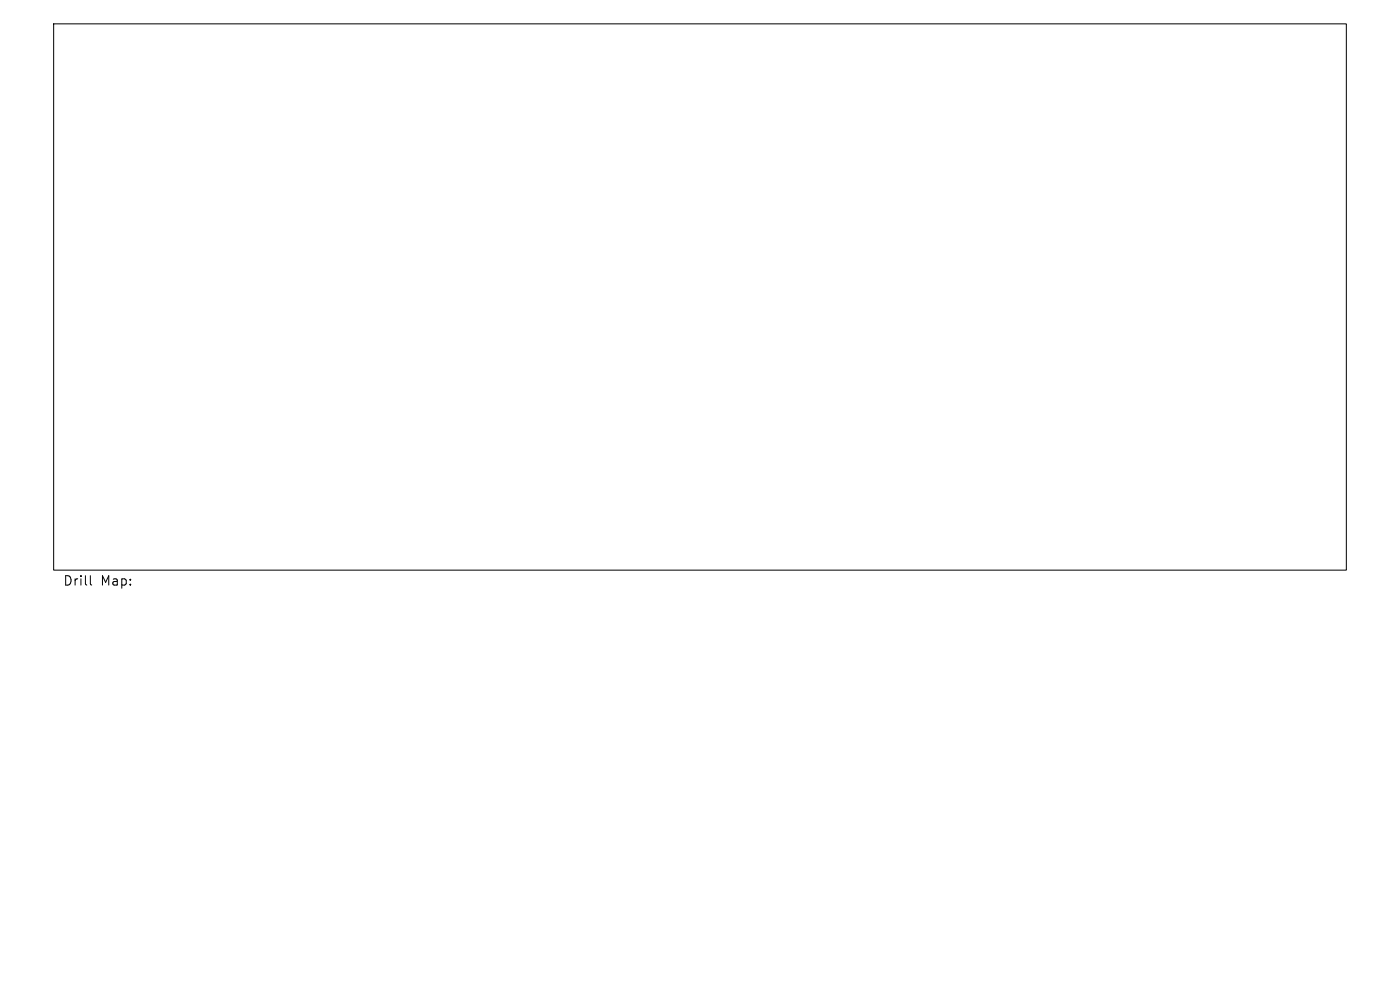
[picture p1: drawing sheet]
<svg xmlns="http://www.w3.org/2000/svg" width="297mm" height="210mm" viewBox="0 0 297 210" stroke-linecap="round" stroke-linejoin="round" font-family="sans-serif">
<defs><g id="words">
<g font-size="2.8">
<text x="13.3" y="124.5">Drill</text>
<text x="21.3" y="124.5">Map:</text>
</g>
</g></defs>
<path d="M11.4 5.1h274.2v115.8h-274.2zM19.2 122.1v1.7l.3 .3" fill="none" stroke="#000" stroke-width=".21"/>
<use href="#words"/>
</svg>
